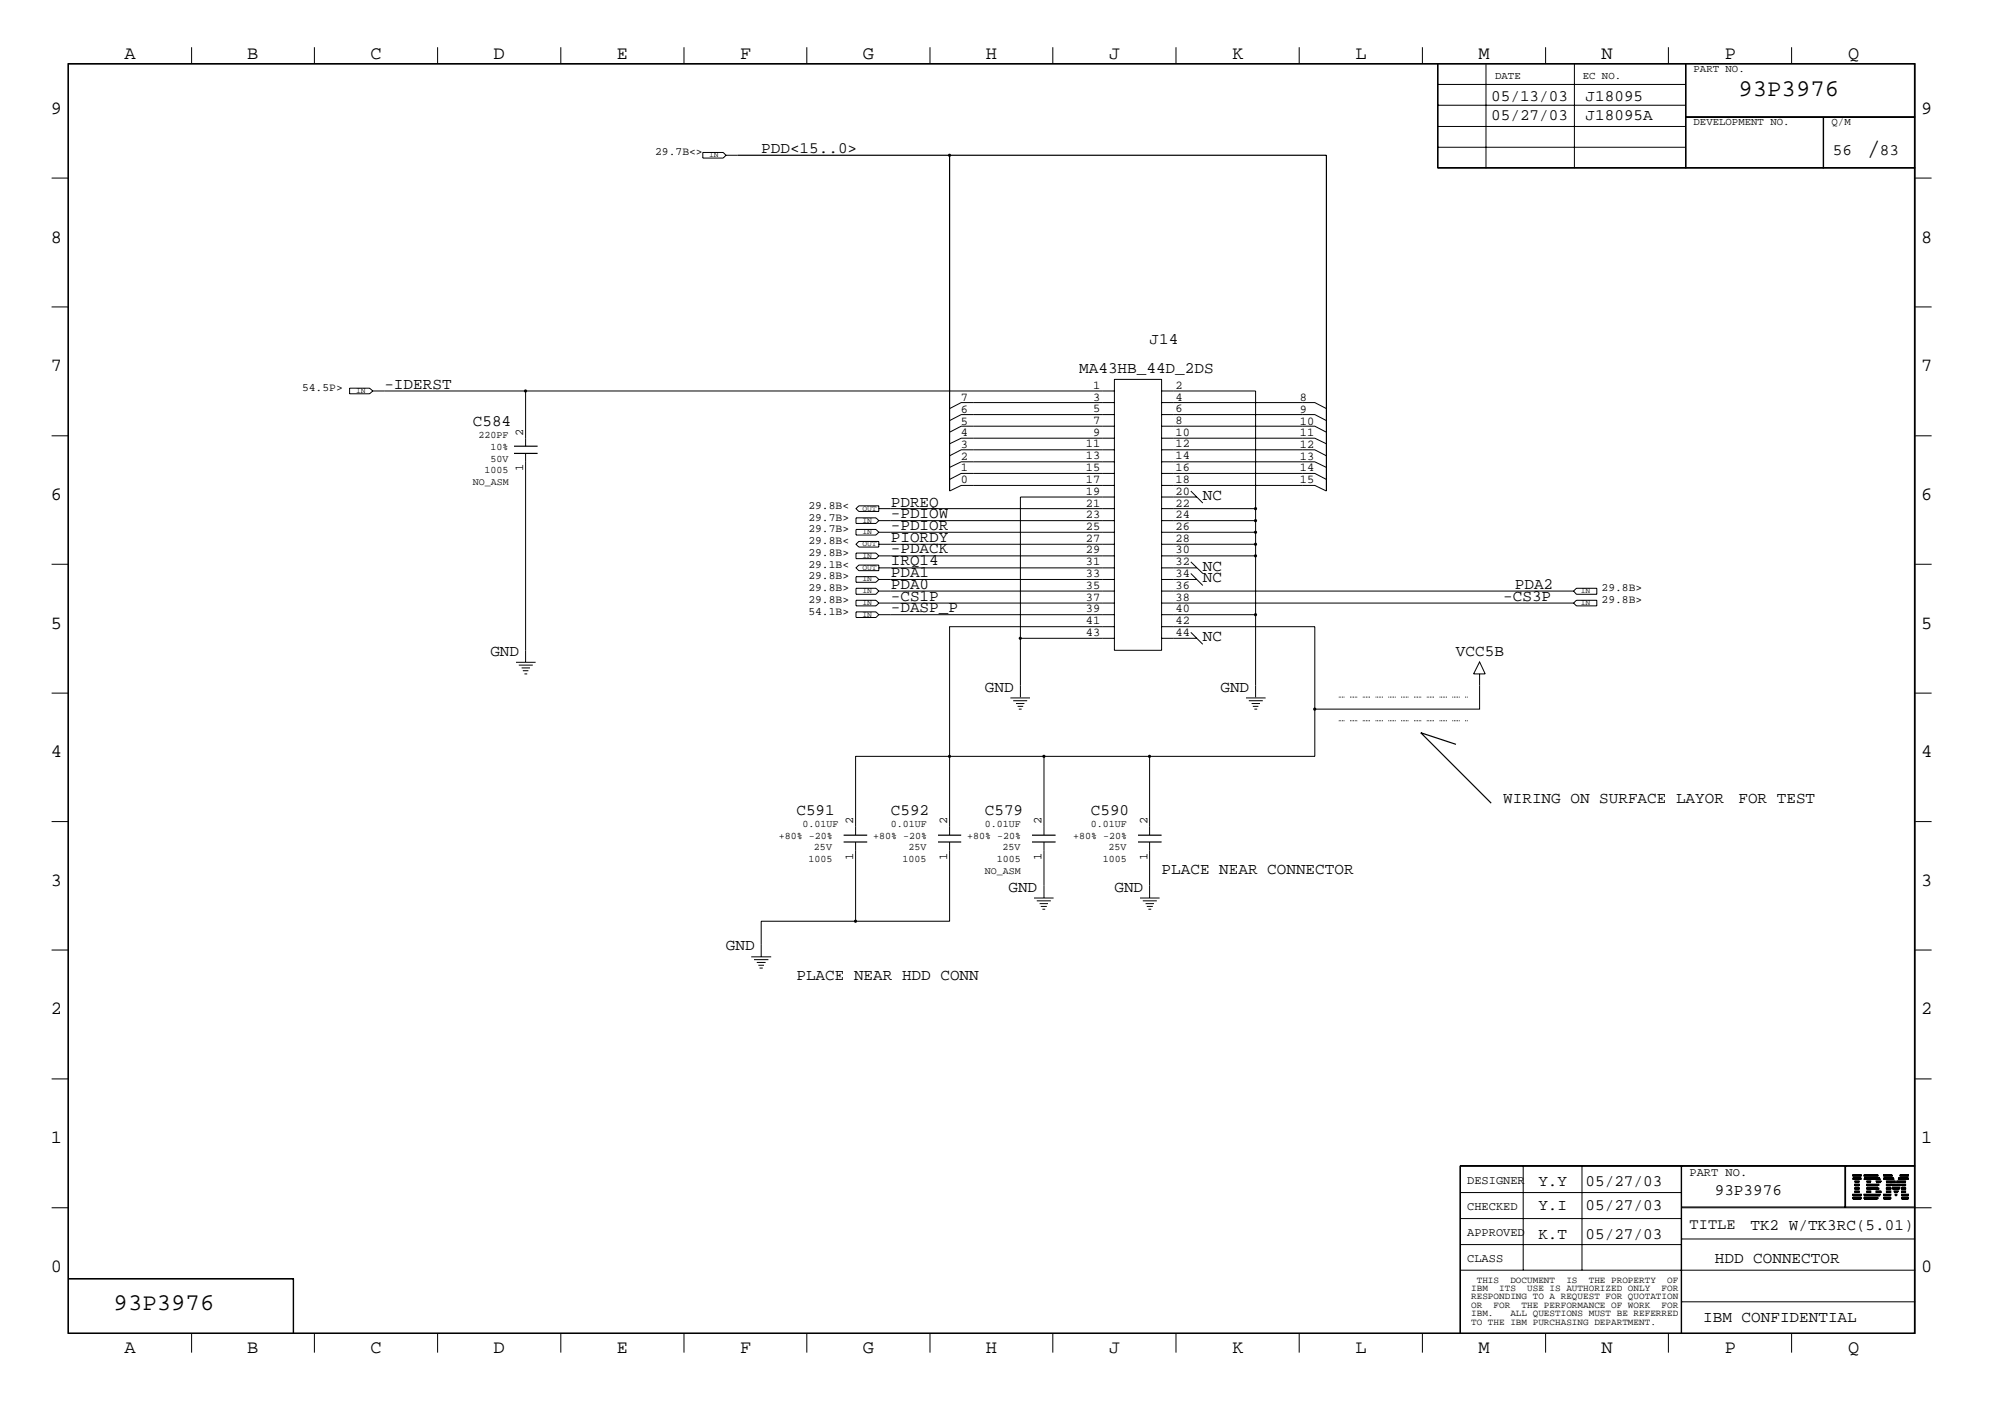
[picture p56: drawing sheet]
<svg xmlns="http://www.w3.org/2000/svg" width="423mm" height="299mm" viewBox="0 0 423 299" stroke-linecap="round" stroke-linejoin="round" font-family="sans-serif">
<defs><g id="words">
<text font-size="5.2" x="395.1" y="32.9">/</text>
<g font-size="5.1">
<text x="368" y="20.4">93P3976</text>
<text x="24" y="277.1">93P3976</text>
</g>
<g font-size="4">
<text x="26.3" y="12.4">A</text>
<text x="52.3" y="12.4">B</text>
<text x="78.4" y="12.4">C</text>
<text x="104.5" y="12.4">D</text>
<text x="130.6" y="12.4">E</text>
<text x="156.6" y="12.4">F</text>
<text x="182.6" y="12.4">G</text>
<text x="208.7" y="12.4">H</text>
<text x="234.8" y="12.4">J</text>
<text x="260.9" y="12.4">K</text>
<text x="286.9" y="12.4">L</text>
<text x="312.9" y="12.4">M</text>
<text x="339" y="12.4">N</text>
<text x="365.1" y="12.4">P</text>
<text x="391.2" y="12.4">Q</text>
<text x="10.8" y="24.1">9</text>
<text x="406.7" y="24.1">9</text>
<text x="10.8" y="51.3">8</text>
<text x="406.7" y="51.3">8</text>
<text x="10.8" y="78.6">7</text>
<text x="406.7" y="78.6">7</text>
<text x="10.8" y="105.8">6</text>
<text x="406.7" y="105.8">6</text>
<text x="10.8" y="133">5</text>
<text x="406.7" y="133">5</text>
<text x="10.8" y="160.2">4</text>
<text x="406.7" y="160.2">4</text>
<text x="10.8" y="187.4">3</text>
<text x="406.7" y="187.4">3</text>
<text x="10.8" y="214.6">2</text>
<text x="406.7" y="214.6">2</text>
<text x="10.8" y="241.9">1</text>
<text x="406.7" y="241.9">1</text>
<text x="10.8" y="269.1">0</text>
<text x="406.7" y="269.1">0</text>
<text x="26.3" y="286.2">A</text>
<text x="52.3" y="286.2">B</text>
<text x="78.4" y="286.2">C</text>
<text x="104.5" y="286.2">D</text>
<text x="130.6" y="286.2">E</text>
<text x="156.6" y="286.2">F</text>
<text x="182.6" y="286.2">G</text>
<text x="208.7" y="286.2">H</text>
<text x="234.8" y="286.2">J</text>
<text x="260.9" y="286.2">K</text>
<text x="286.9" y="286.2">L</text>
<text x="312.9" y="286.2">M</text>
<text x="339" y="286.2">N</text>
<text x="365.1" y="286.2">P</text>
<text x="391.2" y="286.2">Q</text>
</g>
<g font-size="3.4">
<text x="315.6" y="21.4">05/13/03</text>
<text x="335.6" y="21.4">J18095</text>
<text x="315.6" y="25.4">05/27/03</text>
<text x="335.6" y="25.4">J18095A</text>
<text x="161.1" y="32.3">PDD&lt;15..0&gt;</text>
<text x="387.9" y="32.9">56</text>
<text x="397.9" y="32.9">83</text>
<text x="243.3" y="72.7">J14</text>
<text x="81.4" y="82.2">-IDERST</text>
<text x="228.4" y="79">MA43HB_44D_2DS</text>
<text x="100.1" y="90.2">C584</text>
<text x="188.6" y="107.2">PDREQ</text>
<text x="254.6" y="105.7">NC</text>
<text x="188.6" y="109.6">-PDIOW</text>
<text x="188.6" y="112.1">-PDIOR</text>
<text x="188.6" y="119.6">IRQ14</text>
<text x="188.6" y="117.1">-PDACK</text>
<text x="188.6" y="114.6">PIORDY</text>
<text x="188.6" y="122.1">PDA1</text>
<text x="188.6" y="124.6">PDA0</text>
<text x="254.6" y="120.7">NC</text>
<text x="254.6" y="123.2">NC</text>
<text x="320.6" y="124.6">PDA2</text>
<text x="188.6" y="129.5">-DASP_P</text>
<text x="188.6" y="127.1">-CS1P</text>
<text x="318.2" y="127.1">-CS3P</text>
<text x="254.6" y="135.6">NC</text>
<text x="103.8" y="138.8">GND</text>
<text x="308.2" y="138.8">VCC5B</text>
<text x="208.4" y="146.3">GND</text>
<text x="258.3" y="146.3">GND</text>
<text x="168.6" y="172.5">C591</text>
<text x="188.6" y="172.5">C592</text>
<text x="208.4" y="172.5">C579</text>
<text x="230.9" y="172.5">C590</text>
<text x="318.2" y="169.9">WIRING ON SURFACE LAYOR</text>
<text x="368" y="169.9">FOR TEST</text>
<text x="245.9" y="184.9">PLACE NEAR CONNECTOR</text>
<text x="213.4" y="188.6">GND</text>
<text x="235.9" y="188.6">GND</text>
<text x="153.7" y="201.1">GND</text>
<text x="168.6" y="207.3">PLACE NEAR HDD CONN</text>
<text x="325.6" y="251">Y.Y</text>
<text x="335.6" y="251">05/27/03</text>
<text x="325.6" y="255.9">Y.I</text>
<text x="335.6" y="255.9">05/27/03</text>
<text x="363" y="252.7">93P3976</text>
<text x="325.6" y="262.2">K.T</text>
<text x="335.6" y="262.2">05/27/03</text>
<text x="370.5" y="260.2">TK2 W/TK3RC(5.01)</text>
<text x="363" y="267.1">HDD CONNECTOR</text>
<text x="360.5" y="279.7">IBM CONFIDENTIAL</text>
</g>
<text font-size="3.2" x="357.6" y="260">TITLE</text>
<g font-size="2.5">
<text x="231.4" y="82.2">1</text>
<text x="248.8" y="82.2">2</text>
<text x="203.4" y="84.8">7</text>
<text x="203.4" y="89.8">5</text>
<text x="203.4" y="87.3">6</text>
<text x="231.4" y="84.8">3</text>
<text x="231.4" y="87.2">5</text>
<text x="231.4" y="89.7">7</text>
<text x="248.8" y="84.8">4</text>
<text x="248.8" y="87.2">6</text>
<text x="248.8" y="89.7">8</text>
<text x="275.2" y="84.8">8</text>
<text x="275.2" y="87.3">9</text>
<text x="275.2" y="89.8">10</text>
<text x="110.7" y="92.2" transform="rotate(-90 110.7 92.2)">2</text>
<text x="203.4" y="94.8">3</text>
<text x="203.4" y="92.3">4</text>
<text x="229.9" y="94.7">11</text>
<text x="231.4" y="92.2">9</text>
<text x="248.8" y="94.7">12</text>
<text x="248.8" y="92.2">10</text>
<text x="275.2" y="92.3">11</text>
<text x="275.2" y="94.8">12</text>
<text x="110.7" y="99.7" transform="rotate(-90 110.7 99.7)">1</text>
<text x="203.4" y="99.7">1</text>
<text x="203.4" y="97.3">2</text>
<text x="229.9" y="97.2">13</text>
<text x="229.9" y="99.7">15</text>
<text x="248.8" y="97.2">14</text>
<text x="248.8" y="99.7">16</text>
<text x="275.2" y="97.3">13</text>
<text x="275.2" y="99.7">14</text>
<text x="203.4" y="102.3">0</text>
<text x="229.9" y="102.2">17</text>
<text x="229.9" y="104.6">19</text>
<text x="229.9" y="107.2">21</text>
<text x="248.8" y="102.2">18</text>
<text x="248.8" y="104.6">20</text>
<text x="248.8" y="107.2">22</text>
<text x="275.2" y="102.3">15</text>
<text x="229.9" y="109.6">23</text>
<text x="229.9" y="112.1">25</text>
<text x="248.8" y="109.6">24</text>
<text x="248.8" y="112.1">26</text>
<text x="229.9" y="114.6">27</text>
<text x="229.9" y="119.6">31</text>
<text x="229.9" y="117.1">29</text>
<text x="248.8" y="114.6">28</text>
<text x="248.8" y="119.6">32</text>
<text x="248.8" y="117.1">30</text>
<text x="229.9" y="124.6">35</text>
<text x="229.9" y="122.1">33</text>
<text x="248.8" y="124.6">36</text>
<text x="248.8" y="122.1">34</text>
<text x="229.9" y="129.5">39</text>
<text x="229.9" y="127.1">37</text>
<text x="248.8" y="129.5">40</text>
<text x="248.8" y="127.1">38</text>
<text x="229.9" y="134.5">43</text>
<text x="229.9" y="132.1">41</text>
<text x="248.8" y="134.5">44</text>
<text x="248.8" y="132.1">42</text>
<text x="180.6" y="174.4" transform="rotate(-90 180.6 174.4)">2</text>
<text x="200.5" y="174.4" transform="rotate(-90 200.5 174.4)">2</text>
<text x="220.5" y="174.4" transform="rotate(-90 220.5 174.4)">2</text>
<text x="242.9" y="174.4" transform="rotate(-90 242.9 174.4)">2</text>
<text x="180.6" y="181.9" transform="rotate(-90 180.6 181.9)">1</text>
<text x="200.5" y="181.9" transform="rotate(-90 200.5 181.9)">1</text>
<text x="220.5" y="181.9" transform="rotate(-90 220.5 181.9)">1</text>
<text x="242.9" y="181.9" transform="rotate(-90 242.9 181.9)">1</text>
<text x="310.6" y="250.5">DESIGNER</text>
<text x="357.6" y="248.8">PART NO.</text>
<text x="310.6" y="256">CHECKED</text>
<text x="310.6" y="261.5">APPROVED</text>
<text x="310.6" y="267">CLASS</text>
</g>
<g font-size="2.4">
<text x="138.7" y="32.9">29.7B&lt;&gt;</text>
<text x="63.9" y="82.7">54.5P&gt;</text>
<text x="171.1" y="107.6">29.8B&lt;</text>
<text x="171.1" y="110.2">29.7B&gt;</text>
<text x="171.1" y="112.6">29.7B&gt;</text>
<text x="171.1" y="117.6">29.8B&gt;</text>
<text x="171.1" y="115.1">29.8B&lt;</text>
<text x="171.1" y="122.6">29.8B&gt;</text>
<text x="171.1" y="120.1">29.1B&lt;</text>
<text x="171.1" y="125.1">29.8B&gt;</text>
<text x="339" y="125.1">29.8B&gt;</text>
<text x="171.1" y="130">54.1B&gt;</text>
<text x="171.1" y="127.6">29.8B&gt;</text>
<text x="339" y="127.6">29.8B&gt;</text>
</g>
<g font-size="2.3">
<text x="316.5" y="16.7">DATE</text>
<text x="335" y="16.7">EC NO.</text>
<text x="358.5" y="15.2">PART NO.</text>
<text x="358.5" y="26.5">DEVELOPMENT NO.</text>
<text x="387.7" y="26.5">Q/M</text>
</g>
<g font-size="2.1">
<text x="101.3" y="92.7">220PF</text>
<text x="103.8" y="95.2">10%</text>
<text x="102.5" y="100.2">1005</text>
<text x="103.8" y="97.7">50V</text>
<text x="100.1" y="102.7">NO_ASM</text>
<text x="164.8" y="177.5">+80% -20%</text>
<text x="169.8" y="174.9">0.01UF</text>
<text x="172.3" y="179.9">25V</text>
<text x="184.8" y="177.5">+80% -20%</text>
<text x="188.6" y="174.9">0.01UF</text>
<text x="192.3" y="179.9">25V</text>
<text x="204.7" y="177.5">+80% -20%</text>
<text x="208.4" y="174.9">0.01UF</text>
<text x="212.2" y="179.9">25V</text>
<text x="227.2" y="177.5">+80% -20%</text>
<text x="230.9" y="174.9">0.01UF</text>
<text x="234.6" y="179.9">25V</text>
<text x="171.1" y="182.5">1005</text>
<text x="191" y="182.5">1005</text>
<text x="208.4" y="184.9">NO_ASM</text>
<text x="211" y="182.5">1005</text>
<text x="233.4" y="182.5">1005</text>
</g>
<g font-size="2">
<text x="311.4" y="273.1">IBM</text>
<text x="311.4" y="274.9">RESPONDING TO A REQUEST FOR QUOTATION</text>
<text x="312.6" y="271.4">THIS</text>
<text x="317.3" y="273.1">ITS</text>
<text x="319.7" y="271.4">DOCUMENT</text>
<text x="323.3" y="273.1">USE IS AUTHORIZED ONLY</text>
<text x="331.6" y="271.4">IS</text>
<text x="336.3" y="271.4">THE PROPERTY</text>
<text x="351.7" y="273.1">FOR</text>
<text x="352.9" y="271.4">OF</text>
<text x="311.4" y="276.7">OR</text>
<text x="311.4" y="278.5">IBM.</text>
<text x="311.4" y="280.2">TO THE IBM PURCHASING DEPARTMENT.</text>
<text x="316.1" y="276.7">FOR</text>
<text x="319.7" y="278.5">ALL QUESTIONS MUST BE REFERRED</text>
<text x="322.1" y="276.7">THE PERFORMANCE OF WORK</text>
<text x="351.7" y="276.7">FOR</text>
</g>
<g font-size="1.7">
<text x="150.1" y="33.3">IN</text>
<text x="75.4" y="83.1">IN</text>
<text x="182.5" y="110.6">IN</text>
<text x="182.5" y="113">IN</text>
<text x="182.5" y="108.1">OUT</text>
<text x="182.5" y="118">IN</text>
<text x="182.5" y="115.6">OUT</text>
<text x="182.5" y="123">IN</text>
<text x="182.5" y="125.5">IN</text>
<text x="182.5" y="120.6">OUT</text>
<text x="334.6" y="125.5">IN</text>
<text x="182.5" y="130.5">IN</text>
<text x="182.5" y="128">IN</text>
<text x="334.6" y="128">IN</text>
</g>
</g></defs>
<g fill="none" stroke="#000" stroke-width=".21">
<path d="M14.4 13.5h391v268.6h-391zM14.5 13.5h390.7v268.5h-390.7zM40.6 10v3.5M66.5 10v3.5M92.6 10v3.5M118.7 10v3.5M144.8 10v3.5M170.8 10v3.5M196.8 10v3.5M222.8 10v3.5M248.9 10v3.5M275 10v3.5"/>
<path d="M301.1 10v3.5M304.3 13.5v22.1h101.1M304.3 17.9h52.5M304.4 13.5v22.1M314.5 13.5v22.1M327.2 10v3.5M333.2 13.5v22.1M353.1 10v3.5M356.8 13.5v22.1M356.9 13.5v22.1M379.2 10v3.5M10.9 37.7h3.5"/>
<path d="M148.8 32.3h4.3l.6 .6-.6 .5h-4.3zM153.7 32.9h2.4M304.3 35.5h101.1M304.3 26.8h52.5M304.3 22.3h52.5M304.4 31.2h52.4M356.8 24.8h48.6M356.8 24.7h48.6M385.9 24.8v10.8M386 24.8v10.8M405.4 37.7h3.5M10.9 64.9h3.5"/>
<path d="M405.4 64.9h3.5M10.9 92.2h3.5M74 82.1h4.2l.7 .6-.7 .6h-4.2zM78.9 82.7h32.4v11.7M111.3 82.7h124.6M111.3 95.9v44.1M235.9 95.2h-32.4l-2.5 1.2M235.9 92.7h-32.4l-2.5 1.2M235.9 90.2h-32.4l-2.5 1.2M235.9 87.7h-32.4l-2.5 1.3M235.9 85.2h-32.4l-2.5 1.2M235.9 97.7h-32.4l-2.5 1.2"/>
<path d="M235.9 80.3h10v57.3h-10zM245.9 92.7h32.4l2.5 1.2M245.9 95.2h32.4l2.5 1.2M245.9 97.7h32.4l2.5 1.2M245.9 85.2h32.4l2.5 1.2M245.9 87.7h32.4l2.5 1.3M245.9 90.2h32.4l2.5 1.2M245.9 82.7h19.9v64.8M405.4 92.2h3.5M10.9 119.4h3.5M181.2 115.1l.6-.5h4.2v1.1h-4.2zM181.2 107.6l.6-.6h4.2v1.2h-4.2z"/>
<path d="M181.2 109.6h4.2l.6 .6-.6 .5h-4.2zM181.2 112h4.2l.6 .6-.6 .6h-4.2zM181.2 117h4.2l.6 .6-.6 .6h-4.2zM186 107.6h49.9M186 110.2h49.9M186 112.6h49.9M186 115.1h49.9M186 117.6h49.9M235.9 102.7h-32.4l-2.5 1.2M235.9 100.2h-32.4l-2.5 1.2M235.9 105.2h-19.9v42.3M245.9 100.2h32.4l2.5 1.2"/>
<path d="M245.9 102.7h32.4l2.5 1.2M245.9 105.2h7.4M245.9 107.6h19.9M245.9 110.2h19.9M245.9 112.6h19.9M245.9 115.1h19.9M245.9 117.6h19.9M252.1 118.9l2.5 2.4M252.1 103.9l2.5 2.5M405.4 119.4h3.5M181.2 120.1l.6-.6h4.2v1.2h-4.2zM181.2 122h4.2l.6 .6-.6 .6h-4.2z"/>
<path d="M181.2 124.5h4.2l.6 .6-.6 .6h-4.2zM181.2 127h4.2l.6 .6-.6 .6h-4.2zM181.2 129.5h4.2l.6 .5-.6 .6h-4.2zM186 120.1h49.9M186 122.6h49.9M186 125.1h49.9M186 127.6h49.9M186 130h49.9M216 135h19.9M235.9 132.6h-34.9v27.4h77.3v-27.4h-32.4M245.9 120.1h7.4M245.9 122.6h7.4"/>
<path d="M245.9 125.1h87.2M245.9 127.6h87.2M245.9 130h19.9M245.9 135h7.4M252.1 121.3l2.5 2.6M252.1 133.8l2.5 2.5M333.1 125.1l.6-.6h4.3v1.2h-4.3zM333.1 127.6l.6-.6h4.3v1.2h-4.3zM10.9 146.6h3.5M109.2 140.1h4.2M109.8 140.7h3M110.4 141.3h1.8"/>
<path d="M110.7 141.9h1.1M111 142.6h.6M213.9 147.7h4.1M214.5 148.3h2.9M215.1 148.8h1.7M215.4 149.4h1.2M215.6 150h.6M263.7 147.7h4.2M264.3 148.3h3M264.9 148.8h1.8M265.2 149.4h1.2M265.5 150h.6"/>
<path d="M313.2 140l1.2 2.6h-2.5zM313.2 142.6v7.4h-34.9M405.4 146.6h3.5M10.9 173.8h3.5M181.1 178.1v16.8h-20v7.5M181.1 176.7v-16.7h19.9v16.7M201 178.1v16.8h-19.9M221 160v16.7M221 178.1v11.8M243.3 160v16.7M243.3 178.1v11.8M405.4 173.8h3.5"/>
<path d="M218.9 190h4.1M219.5 190.6h2.9M220 191.2h1.8M220.3 191.8h1.3M220.6 192.4h.6M241.3 190h4.1M241.9 190.6h3M242.5 191.2h1.8M242.7 191.8h1.3M243.1 192.4h.6M10.9 201h3.5M159 202.4h4.2"/>
<path d="M159.6 203h3M160.2 203.6h1.9M160.5 204.2h1.2M160.8 204.8h.7M405.4 201h3.5M10.9 228.3h3.5M405.4 228.3h3.5M10.9 255.5h3.5M309 246.7h96.4M309 257.8h46.9M309 252.3h46.9M309.1 246.6v35.4"/>
<path d="M322.4 246.6v22.1M334.9 246.6v22.1M355.9 246.6v35.4M355.9 255.4h49.5M355.9 255.5h53M390.5 246.6v8.9M390.7 246.6v8.9M392.2 253.5l1.8 .1zM392.2 253.3h1.8v.2h-1.8zM392.2 252.8l1.8 .1zM392.2 252.6l1.8 .1zM392.2 249.4l1.8 .1z"/>
<path d="M392.2 248.8h1.8zM392.2 248.6l1.8 .1zM392.2 253.7h1.8h-1.8M392.2 253h1.8h-1.8M392.2 249.3h1.8h-1.8M392.2 249.2h1.8h-1.8M392.2 248.5h1.8h-1.8M392.6 252.2l.9 .1zM392.6 252l.9 .1zM392.6 251.5l.9 .1zM392.6 251.4l.9 .1zM392.6 251.3l.9 .1z"/>
<path d="M392.6 250.7l.9 .1zM392.6 250.5h.9v.2h-.9zM392.6 249.9h.9zM392.6 252.1h.9h-.9M392.6 250.9h.9h-.9M392.6 250.2h.9h-.9M392.6 250h.9h-.9M394.5 253.5l3 .1zM394.5 253.3h3v.2h-3zM394.5 248.8h3zM394.5 248.6l3 .1zM394.5 252.8l3.4 .1z"/>
<path d="M394.5 252.6l3.5 .1zM394.5 249.4l3.5 .1zM394.5 253.7h2.9h-2.9M394.5 248.5h2.9h-2.9M394.5 253h3.4h-3.4M394.5 249.3h3.4h-3.4M394.5 249.2h3.4h-3.4M395.1 251.5l2.6 .1zM395.1 251.4l2.6 .1zM395.1 251.3l2.4 .1zM395.1 250.7l2.6 .1zM395.1 250.5h2.6v.2h-2.6z"/>
<path d="M395.1 252.2l.9 .1zM395.1 252l.9 .1zM395.1 249.9h.9zM395.1 250.9h2.4h-2.4M395.1 252.1h.9h-.9M395.1 250.2h.9h-.9M395.1 250h.9h-.9M397.1 252.2l1.1 .1zM397.1 252l1 .1zM397.1 249.9h1.1zM397.1 252.1h1.1h-1.1M397.1 250.2h1h-1"/>
<path d="M397.1 250h1.1h-1.1M398.7 253.5l1.5 .1zM398.7 253.3h1.5v.2h-1.5zM398.7 252.8l1.5 .1zM398.7 252.6l1.5 .1zM398.7 249.4l2.2 .1zM398.7 248.8h1.9zM398.7 248.6l1.8 .1zM398.7 253.7h1.5h-1.5M398.7 253h1.5h-1.5M398.7 249.3h2.1h-2.1M398.7 249.2h2.1h-2.1"/>
<path d="M398.7 248.5h1.8h-1.8M399.3 252.2l.9 .1zM399.3 252l.9 .1zM399.3 251.5l.9 .1zM399.3 251.4l.9 .1zM399.3 251.3l.9 .1zM399.3 250.7l.9 .1zM399.3 250.5h.9v.2h-.9zM399.3 249.9h1.9zM399.3 252.1h.9h-.9M399.3 250.9h.9h-.9M399.3 250.2h1.9h-1.9"/>
<path d="M399.3 250h1.9h-1.9M400.3 250.5h2v.2h-2zM400.4 250.7l1.9 .1zM400.5 250.9h1.8h-1.8M400.6 251.4l1.5 .1zM400.6 251.3l1.6 .1zM400.6 251.5l1.4 .1zM400.9 252l.9 .1zM401 252.2l.7 .1zM401 252.1h.7h-.7M401.2 252.8l.3 .1zM401.2 252.6l.3 .1z"/>
<path d="M401.2 253h.2h-.2M401.4 250.2h2h-2M401.5 249.9h1.9zM401.5 250h1.9h-1.9M401.8 249.4l2.1 .1zM401.8 249.3h2.1h-2.1M401.8 249.2h2.1h-2.1M402.2 248.8h1.7zM402.2 248.6l1.7 .1zM402.3 248.5h1.6h-1.6M402.5 253.5l1.4 .1zM402.5 253.3h1.4v.2h-1.4z"/>
<path d="M402.5 252.8l1.4 .1zM402.5 252.6l1.4 .1zM402.5 252.2l.9 .1zM402.5 252l.9 .1zM402.5 251.5l.9 .1zM402.5 251.4l.9 .1zM402.5 251.3l.9 .1zM402.5 250.7l.9 .1zM402.5 250.5h.9v.2h-.9zM402.5 253.7h1.4h-1.4M402.5 253h1.4h-1.4M402.5 252.1h.9h-.9"/>
<path d="M402.5 250.9h.9h-.9M405.4 246.6h-96.4v35.4M14.4 270.5h47.7v11.5M14.4 270.6h47.7M62.1 270.5v11.5M309 268.7h96.4M309 263.3h46.9M355.9 275.4h49.5M355.9 262.1h49.5M40.6 282v4.2M66.5 282v4.2M92.6 282v4.2"/>
<path d="M118.7 282v4.2M144.8 282v4.2M170.8 282v4.2M196.8 282v4.2M222.8 282v4.2M248.9 282v4.2M275 282v4.2M301.1 282v4.2M327.2 282v4.2M353.1 282v4.2M379.2 282v4.2"/>
</g>
<g fill="none" stroke="#000" stroke-width=".25">
<path d="M156.1 32.9h124.7v71M201 32.9v71M108.8 95.9h5M108.8 94.4h5M308.2 157.5l-7.5-2.5 14.9 14.9M178.6 178.1h5M178.6 176.7h5M198.5 178.1h5M198.5 176.7h5M218.4 178.1h5M218.4 176.7h5M240.9 178.1h5"/>
<path d="M240.9 176.7h5"/>
</g>
<path d="M283.2 147.5h27.4M283.2 152.5h27.4" fill="none" stroke="#000" stroke-width=".21" stroke-dasharray=".2 .2 .2 .2 .2 .2 .2 .2 .2 1.2" stroke-dashoffset=".2" stroke-linecap="butt"/>
<g fill="#000">
<circle cx="201" cy="32.9" r=".34"/>
<circle cx="111.2" cy="82.7" r=".34"/>
<circle cx="265.7" cy="115.1" r=".34"/>
<circle cx="265.7" cy="112.6" r=".34"/>
<circle cx="265.7" cy="107.6" r=".34"/>
<circle cx="265.7" cy="117.6" r=".34"/>
<circle cx="265.7" cy="110.2" r=".34"/>
<circle cx="216" cy="135" r=".34"/>
<circle cx="265.7" cy="130" r=".34"/>
<circle cx="278.3" cy="150" r=".34"/>
<circle cx="201" cy="160" r=".34"/>
<circle cx="221" cy="160" r=".34"/>
<circle cx="243.3" cy="160" r=".34"/>
<circle cx="181.1" cy="194.9" r=".34"/>
</g>
<use href="#words"/>
</svg>
